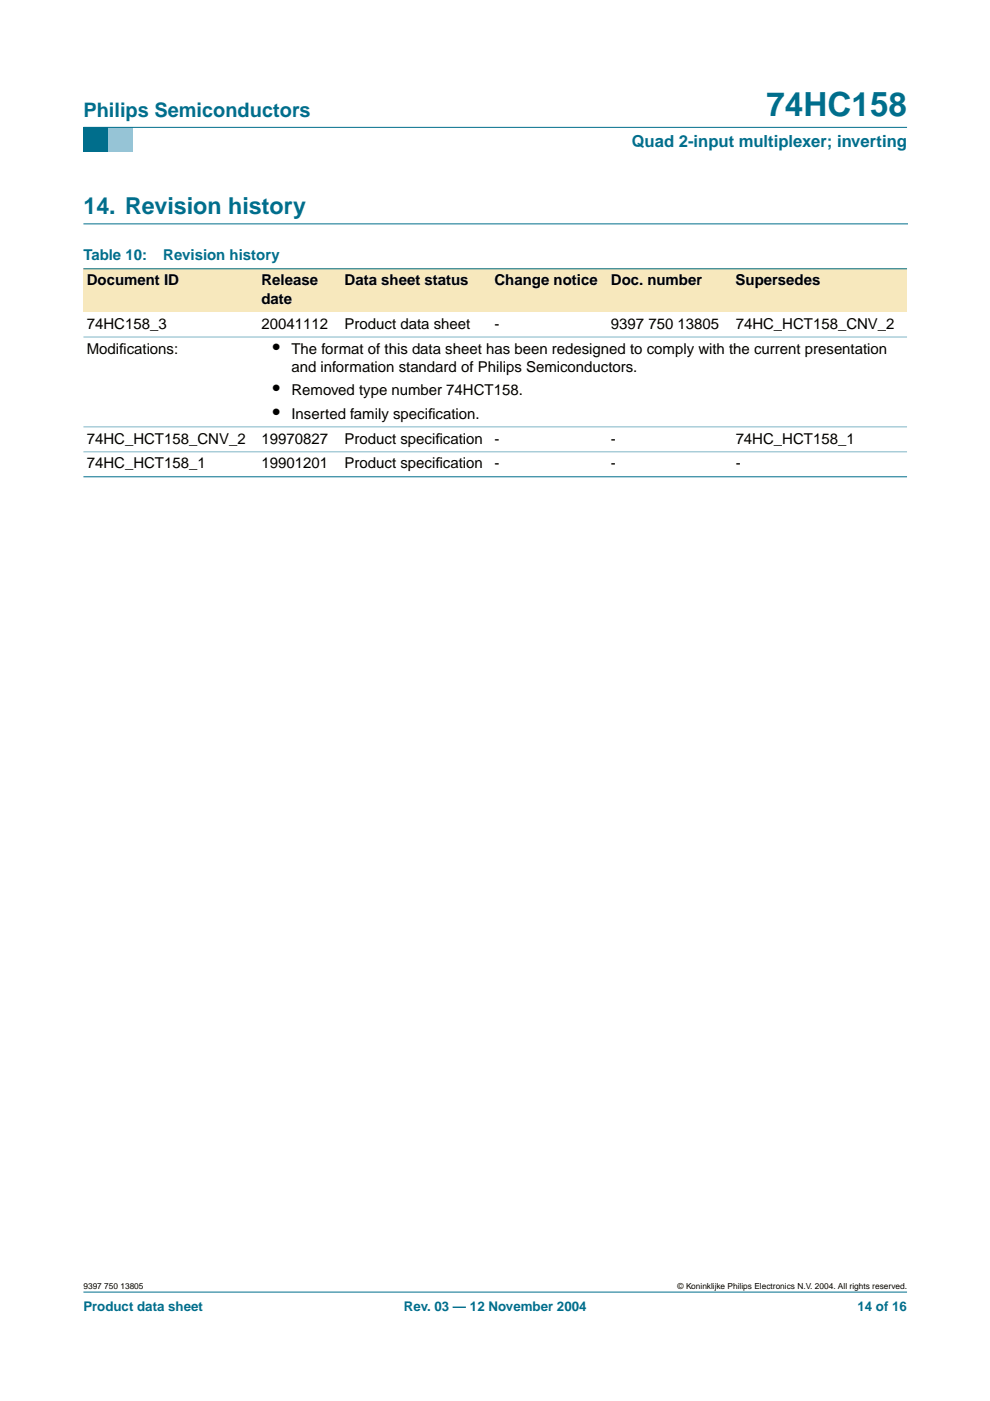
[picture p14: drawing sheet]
<svg xmlns="http://www.w3.org/2000/svg" width="210mm" height="297mm" viewBox="0 0 210 297" stroke-linecap="round" stroke-linejoin="round" font-family="sans-serif">
<defs><g id="words">
<text font-size="7.1" fill="#006e8c" x="162.5" y="24.7">74HC158</text>
<text font-size="4.9" fill="#006e8c" x="17.7" y="45.5">14. Revision history</text>
<text font-size="4.2" fill="#006e8c" x="17.7" y="24.9">Philips Semiconductors</text>
<g font-size="4.2">
<text x="57.9" y="75">•</text>
<text x="57.9" y="83.8">•</text>
<text x="57.9" y="88.7">•</text>
</g>
<text font-size="3.5" fill="#006e8c" x="133.9" y="31.1">Quad 2-input multiplexer; inverting</text>
<g font-size="3.2" fill="#006e8c">
<text x="17.7" y="55.2">Table 10:</text>
<text x="34.6" y="55.2">Revision history</text>
</g>
<g font-size="3.2">
<text x="18.4" y="60.5">Document ID</text>
<text x="55.4" y="60.5">Release</text>
<text x="55.4" y="64.4">date</text>
<text x="73.1" y="60.5">Data sheet status</text>
<text x="104.8" y="60.5">Change notice</text>
<text x="129.5" y="60.5">Doc. number</text>
<text x="156" y="60.5">Supersedes</text>
<text x="18.4" y="69.7">74HC158_3</text>
<text x="55.4" y="69.7">20041112</text>
<text x="73.1" y="69.7">Product data sheet</text>
<text x="104.8" y="69.7">-</text>
<text x="129.5" y="69.7">9397 750 13805</text>
<text x="156" y="69.7">74HC_HCT158_CNV_2</text>
<text x="18.4" y="75">Modif</text>
<text x="25.3" y="75">ications:</text>
<text x="61.8" y="75">The format of this data sheet has been redesigned to comply with the current presentation</text>
<text x="61.8" y="78.9">and information standard of Philips Semiconductors.</text>
<text x="61.8" y="83.8">Removed type number 74HCT158.</text>
<text x="61.8" y="88.7">Inserted family specif</text>
<text x="90.8" y="88.7">ication.</text>
<text x="18.4" y="94">74HC_HCT158_CNV_2</text>
<text x="55.4" y="94">19970827</text>
<text x="73.1" y="94">Product specif</text>
<text x="92.3" y="94">ication</text>
<text x="104.8" y="94">-</text>
<text x="129.5" y="94">-</text>
<text x="156" y="94">74HC_HCT158_1</text>
<text x="18.4" y="99.3">74HC_HCT158_1</text>
<text x="55.4" y="99.3">19901201</text>
<text x="73.1" y="99.3">Product specif</text>
<text x="92.3" y="99.3">ication</text>
<text x="104.8" y="99.3">-</text>
<text x="129.5" y="99.3">-</text>
<text x="156" y="99.3">-</text>
</g>
<g font-size="2.8" fill="#006e8c">
<text x="17.7" y="278">Product data sheet</text>
<text x="85.6" y="278">Rev. 03 — 12 November 2004</text>
<text x="181.8" y="278">14 of 16</text>
</g>
<g font-size="1.8">
<text x="17.7" y="273.4">9397 750 13805</text>
<text x="143.7" y="273.4">© Koninklijke Philips Electronics N.V. 2004. All rights reserved.</text>
</g>
</g></defs>
<path d="M17.7 273.9h174.6z" fill="#006e8c" stroke="#006e8c" stroke-width=".21"/>
<path d="M17.7 27h5.3v5.3h-5.3z" fill-rule="evenodd" fill="#006e8c"/>
<path d="M23 27h5.3v5.3h-5.3z" fill-rule="evenodd" fill="#96c4d6"/>
<path d="M17.7 27h174.6z" fill="#006e8c" stroke="#006e8c" stroke-width=".21"/>
<path d="M17.7 47.5h174.7" fill="none" stroke="#006e8c" stroke-width=".21"/>
<g fill="#f7e8bd">
<path d="M17.7 57h37v9.2h-37z" fill-rule="evenodd"/>
<path d="M54.7 57h17.7v9.2h-17.7z" fill-rule="evenodd"/>
<path d="M72.4 57h31.7v9.2h-31.7z" fill-rule="evenodd"/>
<path d="M104.1 57h24.7v9.2h-24.7z" fill-rule="evenodd"/>
<path d="M128.8 57h26.5v9.2h-26.5z" fill-rule="evenodd"/>
<path d="M155.3 57h37v9.2h-37z" fill-rule="evenodd"/>
</g>
<g fill="#006e8c" stroke="#006e8c" stroke-width=".21">
<path d="M17.7 57h174.6z"/>
<path d="M17.7 101.1h174.6z"/>
</g>
<g fill="#80b6c6" stroke="#80b6c6" stroke-width=".21">
<path d="M17.7 71.5h174.6z"/>
<path d="M17.7 90.5h174.6z"/>
<path d="M17.7 95.8h174.6z"/>
</g>
<use href="#words"/>
</svg>
